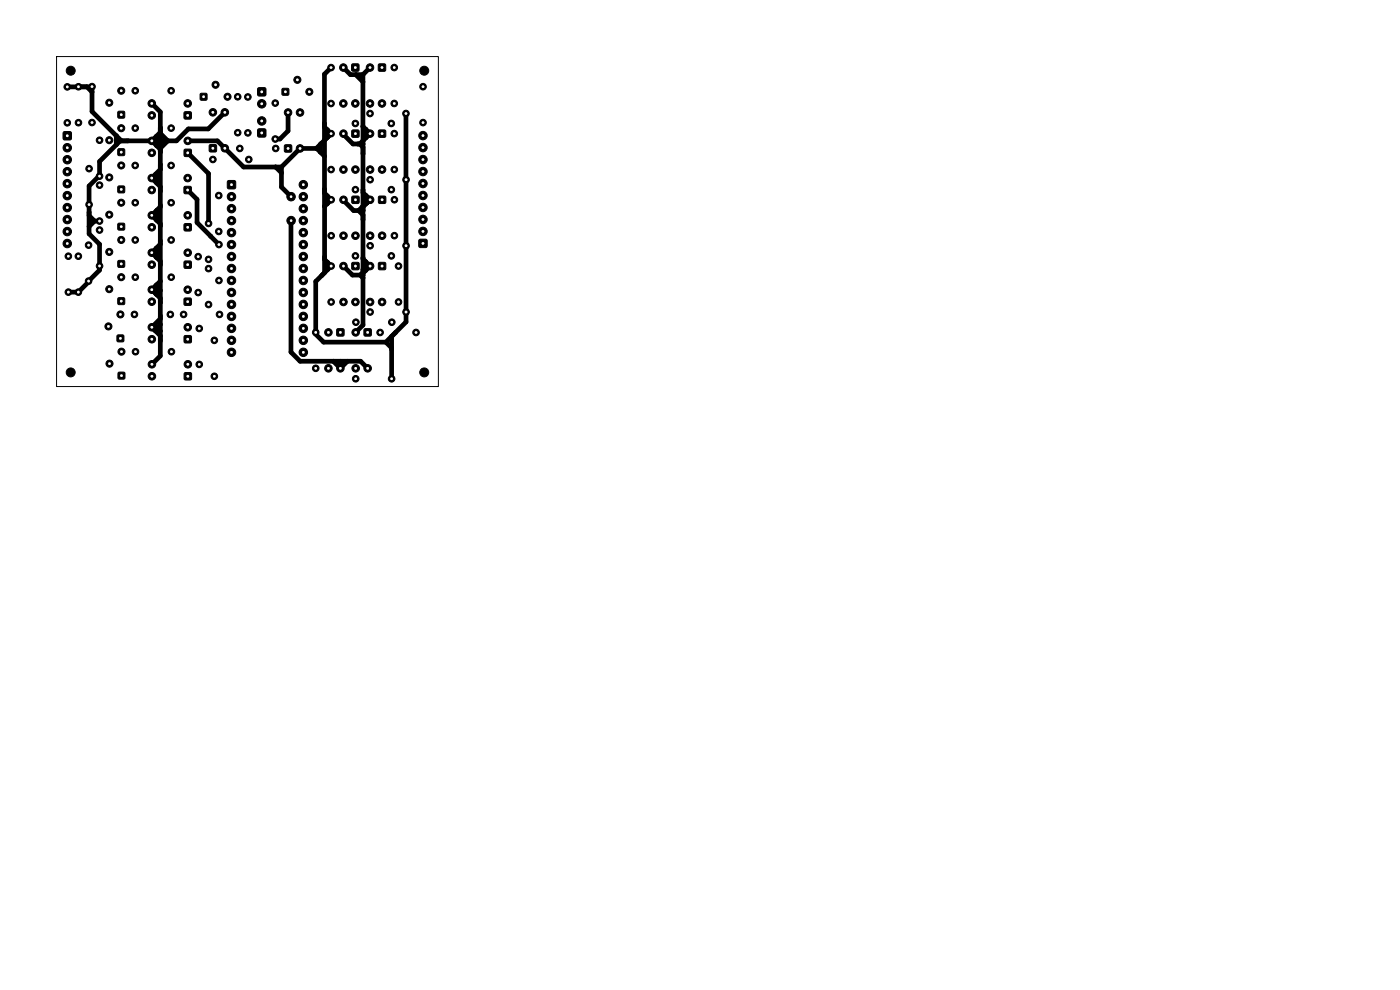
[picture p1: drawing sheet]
<svg xmlns="http://www.w3.org/2000/svg" width="297mm" height="210mm" viewBox="0 0 297 210" stroke-linecap="round" stroke-linejoin="round" font-family="sans-serif">
<g fill="#000" stroke="#000" stroke-width=".21">
<path d="M54.8 18.6h1.3l.3 .1v1.3l-.1 .3-1.3 .1-.3-.2-.1-1.3zM59.8 18.9l.3-.2 1.1 .1 .1 .2-.1 1.1-.2 .1h-1.1l-.1-.3zM74.6 13.7l.3-.2 1.1 .1 .2 .3-.1 1.1-.2 .1h-1.2l-.1-.3zM80.3 13.7l.3-.2 1.1 .1 .1 .3v1.1l-.3 .1h-1.1l-.2-.3zM13.5 28l1.3-.1 .3 .2 .1 1.2-.2 .3-1.3 .1-.3-.2v-1.2zM25.1 31.6l1.1-.1 .2 .2 .1 1-.2 .3h-1l-.3-.1v-1.1zM25.1 23.6h1.1l.2 .1 .1 1.1-.2 .2-1 .1-.3-.2v-1zM39.1 23.8l.2-.1h1.2l.1 .3v1.1l-.3 .2-1.1-.1-.2-.2zM39.1 31.8l.2-.2 1.2 .1 .1 .2v1.2l-.3 .1h-1.1l-.2-.3zM42.6 19.8h1l.3 .1v1.1l-.1 .2-1.1 .1-.2-.2-.1-1zM44.4 30.8l.3-.1h1.1l.2 .3-.1 1.1-.3 .2-1.1-.1-.1-.3zM48.4 38.3h1.2l.3 .1 .1 1.3-.1 .3-1.3 .1-.3-.2-.1-1.3z"/>
<path d="M54.8 27.4l1.3-.1 .3 .2v1.2l-.1 .3-1.3 .1-.3-.2-.1-1.2zM60.4 30.8l.2-.1h1.2l.1 .3v1.2l-.3 .1-1.2-.1-.1-.2zM74.7 27.7l.2-.1h1.2l.1 .3-.1 1.1-.2 .2-1.2-.1-.1-.3zM80.3 27.7l.3-.1h1.1l.2 .3-.1 1.1-.3 .2-1.1-.1-.2-.3zM25 47.5l.3-.2 1 .1 .2 .2-.1 1.1-.2 .1h-1.1l-.1-.3zM25 55.4l.3-.2 1 .1 .2 .2-.1 1.1-.2 .1h-1.1l-.1-.3zM25.1 39.5l1.1-.1 .2 .2 .1 1-.2 .3h-1l-.3-.1v-1.1zM39.1 39.6l1.2-.1 .3 .2v1.1l-.1 .3h-1.2l-.2-.1-.1-1.2zM39.2 55.4l1.1-.1 .3 .2v1.1l-.1 .3h-1.2l-.2-.1-.1-1.1zM39.2 47.5l1.1-.1 .3 .2v1.1l-.1 .3h-1.2l-.2-.1-.1-1.2zM74.7 55.8l.2-.2 1.2 .1 .1 .3-.1 1.1-.2 .1h-1.2l-.1-.3zM74.7 41.6h1.2l.3 .1v1.2l-.1 .2-1.2 .1-.2-.2-.1-1.1z"/>
<path d="M80.3 55.8l.3-.2 1.1 .1 .2 .3-.1 1.1-.3 .1h-1.1l-.1-.3zM80.4 41.6h1.1l.3 .1 .1 1.2-.2 .2-1.1 .1-.3-.2v-1.1zM88.9 50.9l.3-.2 1.3 .1 .1 .3v1.3l-.3 .1h-1.3l-.2-.3zM24.8 71.2l.3-.2 1.1 .1 .1 .2-.1 1.1-.2 .1h-1.1l-.1-.3zM25 63.3l.3-.2 1 .1 .2 .2-.1 1.1-.2 .1h-1.1l-.1-.3zM39.1 63.3l.2-.1 1.2 .1 .1 .2v1.2l-.3 .1-1.1-.1-.2-.2zM39.2 71.2h1.1l.3 .1v1.1l-.1 .3-1.2 .1-.2-.2-.1-1.1zM71.5 69.8l1.2-.1 .3 .1v1.2l-.1 .3h-1.2l-.2-.1-.1-1.2zM77.3 69.8l1.2-.1 .2 .1 .1 1.2-.1 .3h-1.2l-.2-.1-.1-1.2zM25.1 79.1l.2-.2 1.1 .1 .1 .2v1.1l-.3 .1h-1l-.2-.3zM39.2 79.1l1.1-.1 .3 .2v1.1l-.1 .3h-1.1l-.3-.1-.1-1.2z"/>
<circle cx="14.3" cy="18.4" r=".17"/>
<circle cx="14.3" cy="18.4" r=".7"/>
<circle cx="15" cy="15" r=".95"/>
<circle cx="16.6" cy="18.4" r=".7"/>
<circle cx="16.6" cy="18.4" r=".17"/>
<circle cx="19.5" cy="18.4" r=".7"/>
<circle cx="19.5" cy="18.4" r=".17"/>
<circle cx="25.7" cy="19.2" r=".75"/>
<circle cx="25.7" cy="19.2" r=".18"/>
<circle cx="28.7" cy="19.2" r=".7"/>
<circle cx="28.7" cy="19.2" r=".18"/>
<circle cx="36.3" cy="19.2" r=".7"/>
<circle cx="36.3" cy="19.2" r=".18"/>
<circle cx="45.7" cy="18" r=".18"/>
<circle cx="45.7" cy="18" r=".75"/>
<circle cx="55.5" cy="19.5" r=".17"/>
<circle cx="60.5" cy="19.5" r=".17"/>
<circle cx="63.1" cy="16.9" r=".75"/>
<circle cx="63.1" cy="16.9" r=".17"/>
<circle cx="65.6" cy="19.5" r=".75"/>
<circle cx="65.6" cy="19.5" r=".17"/>
<circle cx="70.2" cy="14.3" r=".7"/>
<circle cx="70.2" cy="14.3" r=".17"/>
<circle cx="72.8" cy="14.3" r=".8"/>
<circle cx="72.8" cy="14.3" r=".17"/>
<circle cx="75.4" cy="14.3" r=".17"/>
<circle cx="78.5" cy="14.3" r=".18"/>
<circle cx="78.5" cy="14.3" r=".8"/>
<circle cx="81" cy="14.3" r=".18"/>
<circle cx="83.6" cy="14.3" r=".7"/>
<circle cx="83.6" cy="14.3" r=".18"/>
<circle cx="89.7" cy="18.4" r=".7"/>
<circle cx="89.7" cy="18.4" r=".17"/>
<circle cx="90" cy="15" r=".95"/>
<circle cx="14.3" cy="33.9" r=".9"/>
<circle cx="14.3" cy="31.3" r=".9"/>
<circle cx="14.3" cy="39" r=".9"/>
<circle cx="14.3" cy="36.4" r=".9"/>
<circle cx="14.3" cy="26" r=".17"/>
<circle cx="14.3" cy="28.8" r=".17"/>
<circle cx="14.3" cy="39" r=".17"/>
<circle cx="14.3" cy="31.3" r=".17"/>
<circle cx="14.3" cy="36.4" r=".17"/>
<circle cx="14.3" cy="33.9" r=".17"/>
<circle cx="14.3" cy="26" r=".7"/>
<circle cx="16.6" cy="26" r=".7"/>
<circle cx="16.6" cy="26" r=".17"/>
<circle cx="18.9" cy="35.8" r=".7"/>
<circle cx="18.9" cy="35.8" r=".17"/>
<circle cx="19.5" cy="26" r=".7"/>
<circle cx="19.5" cy="26" r=".17"/>
<circle cx="21.1" cy="29.7" r=".17"/>
<circle cx="21.1" cy="37.4" r=".17"/>
<circle cx="21.1" cy="39.3" r=".17"/>
<circle cx="21.1" cy="37.4" r=".7"/>
<circle cx="21.1" cy="29.7" r=".7"/>
<circle cx="21.1" cy="39.3" r=".7"/>
<circle cx="23.2" cy="21.8" r=".75"/>
<circle cx="23.2" cy="29.7" r=".75"/>
<circle cx="23.2" cy="37.6" r=".75"/>
<circle cx="23.2" cy="37.6" r=".17"/>
<circle cx="23.2" cy="29.7" r=".17"/>
<circle cx="23.2" cy="21.8" r=".18"/>
<circle cx="25.7" cy="27.2" r=".75"/>
<circle cx="25.7" cy="35.1" r=".75"/>
<circle cx="25.7" cy="35.1" r=".17"/>
<circle cx="25.7" cy="27.2" r=".17"/>
<circle cx="25.7" cy="32.3" r=".17"/>
<circle cx="25.7" cy="24.3" r=".18"/>
<circle cx="28.7" cy="35.1" r=".7"/>
<circle cx="28.7" cy="35.1" r=".18"/>
<circle cx="28.7" cy="27.2" r=".7"/>
<circle cx="28.7" cy="27.2" r=".17"/>
<circle cx="32.2" cy="37.8" r=".18"/>
<circle cx="32.2" cy="37.8" r=".8"/>
<circle cx="32.2" cy="21.9" r=".8"/>
<circle cx="32.2" cy="24.5" r=".8"/>
<circle cx="32.2" cy="24.5" r=".17"/>
<circle cx="32.2" cy="21.9" r=".17"/>
<circle cx="32.2" cy="29.9" r=".8"/>
<circle cx="32.2" cy="32.4" r=".8"/>
<circle cx="32.2" cy="32.4" r=".17"/>
<circle cx="32.2" cy="29.9" r=".17"/>
<circle cx="36.3" cy="35.1" r=".7"/>
<circle cx="36.3" cy="35.1" r=".18"/>
<circle cx="36.3" cy="27.2" r=".7"/>
<circle cx="36.3" cy="27.2" r=".17"/>
<circle cx="39.8" cy="37.8" r=".18"/>
<circle cx="39.8" cy="37.8" r=".8"/>
<circle cx="39.8" cy="21.9" r=".8"/>
<circle cx="39.8" cy="21.9" r=".17"/>
<circle cx="39.8" cy="24.5" r=".17"/>
<circle cx="39.8" cy="29.9" r=".8"/>
<circle cx="39.8" cy="32.4" r=".17"/>
<circle cx="39.8" cy="29.9" r=".17"/>
<circle cx="43.2" cy="20.5" r=".18"/>
<circle cx="45.2" cy="23.8" r=".17"/>
<circle cx="45.2" cy="31.5" r=".17"/>
<circle cx="45.2" cy="33.8" r=".17"/>
<circle cx="45.2" cy="33.8" r=".7"/>
<circle cx="45.2" cy="23.8" r=".8"/>
<circle cx="47.7" cy="31.5" r=".17"/>
<circle cx="47.7" cy="23.8" r=".17"/>
<circle cx="47.7" cy="31.4" r=".8"/>
<circle cx="47.7" cy="23.8" r=".8"/>
<circle cx="48.3" cy="20.5" r=".18"/>
<circle cx="48.3" cy="20.5" r=".75"/>
<circle cx="49.1" cy="39.2" r=".18"/>
<circle cx="50.4" cy="20.5" r=".7"/>
<circle cx="50.4" cy="28.1" r=".7"/>
<circle cx="50.4" cy="28.2" r=".17"/>
<circle cx="50.4" cy="20.5" r=".17"/>
<circle cx="50.9" cy="31.5" r=".7"/>
<circle cx="50.9" cy="31.5" r=".18"/>
<circle cx="52.6" cy="28.2" r=".7"/>
<circle cx="52.6" cy="20.6" r=".7"/>
<circle cx="52.6" cy="28.2" r=".17"/>
<circle cx="52.6" cy="20.6" r=".17"/>
<circle cx="52.8" cy="33.8" r=".17"/>
<circle cx="52.8" cy="33.8" r=".7"/>
<circle cx="55.5" cy="22" r=".9"/>
<circle cx="55.5" cy="25.7" r=".17"/>
<circle cx="55.5" cy="28.2" r=".17"/>
<circle cx="55.5" cy="22" r=".17"/>
<circle cx="55.5" cy="25.7" r=".9"/>
<circle cx="58.4" cy="29.5" r=".7"/>
<circle cx="58.4" cy="21.9" r=".7"/>
<circle cx="58.4" cy="29.5" r=".18"/>
<circle cx="58.4" cy="21.9" r=".18"/>
<circle cx="58.5" cy="31.5" r=".7"/>
<circle cx="58.5" cy="31.5" r=".18"/>
<circle cx="61.1" cy="23.9" r=".8"/>
<circle cx="61.1" cy="31.5" r=".18"/>
<circle cx="61.1" cy="23.9" r=".18"/>
<circle cx="63.6" cy="31.5" r=".8"/>
<circle cx="63.6" cy="23.9" r=".8"/>
<circle cx="63.7" cy="31.5" r=".18"/>
<circle cx="63.7" cy="23.9" r=".18"/>
<circle cx="64.3" cy="39.2" r=".18"/>
<circle cx="64.3" cy="39.2" r=".9"/>
<circle cx="70.2" cy="22" r=".7"/>
<circle cx="70.2" cy="22" r=".17"/>
<circle cx="70.2" cy="36" r=".18"/>
<circle cx="70.2" cy="28.3" r=".18"/>
<circle cx="70.2" cy="28.3" r=".7"/>
<circle cx="70.2" cy="36" r=".7"/>
<circle cx="72.8" cy="21.9" r=".8"/>
<circle cx="72.8" cy="21.9" r=".17"/>
<circle cx="72.9" cy="28.3" r=".18"/>
<circle cx="72.9" cy="36" r=".18"/>
<circle cx="72.9" cy="36" r=".8"/>
<circle cx="72.9" cy="28.3" r=".8"/>
<circle cx="75.4" cy="21.9" r=".8"/>
<circle cx="75.4" cy="21.9" r=".17"/>
<circle cx="75.4" cy="26.2" r=".7"/>
<circle cx="75.4" cy="26.2" r=".17"/>
<circle cx="75.4" cy="28.3" r=".18"/>
<circle cx="75.4" cy="36" r=".18"/>
<circle cx="75.4" cy="36" r=".8"/>
<circle cx="78.5" cy="21.9" r=".18"/>
<circle cx="78.5" cy="21.9" r=".8"/>
<circle cx="78.5" cy="24.1" r=".17"/>
<circle cx="78.5" cy="24.1" r=".7"/>
<circle cx="78.5" cy="28.3" r=".8"/>
<circle cx="78.5" cy="36" r=".8"/>
<circle cx="78.5" cy="28.3" r=".17"/>
<circle cx="78.5" cy="36" r=".17"/>
<circle cx="78.5" cy="38.1" r=".7"/>
<circle cx="78.5" cy="38.1" r=".17"/>
<circle cx="81" cy="21.9" r=".18"/>
<circle cx="81" cy="21.9" r=".8"/>
<circle cx="81" cy="36" r=".8"/>
<circle cx="81.1" cy="36" r=".17"/>
<circle cx="81.1" cy="28.3" r=".17"/>
<circle cx="83" cy="26.2" r=".7"/>
<circle cx="83" cy="26.2" r=".17"/>
<circle cx="83.6" cy="21.9" r=".7"/>
<circle cx="83.6" cy="21.9" r=".18"/>
<circle cx="83.6" cy="28.3" r=".7"/>
<circle cx="83.6" cy="36" r=".7"/>
<circle cx="83.7" cy="28.3" r=".17"/>
<circle cx="83.7" cy="36" r=".17"/>
<circle cx="86.1" cy="24.1" r=".7"/>
<circle cx="86.1" cy="24.1" r=".17"/>
<circle cx="86.1" cy="38.1" r=".7"/>
<circle cx="86.1" cy="38.1" r=".17"/>
<circle cx="89.7" cy="38.9" r=".9"/>
<circle cx="89.7" cy="31.3" r=".9"/>
<circle cx="89.7" cy="33.8" r=".9"/>
<circle cx="89.7" cy="36.4" r=".9"/>
<circle cx="89.7" cy="28.8" r=".9"/>
<circle cx="89.7" cy="33.9" r=".17"/>
<circle cx="89.7" cy="38.9" r=".17"/>
<circle cx="89.7" cy="36.4" r=".17"/>
<circle cx="89.7" cy="31.3" r=".17"/>
<circle cx="89.7" cy="28.8" r=".17"/>
<circle cx="89.7" cy="26" r=".7"/>
<circle cx="89.7" cy="26" r=".17"/>
<circle cx="14.3" cy="46.6" r=".9"/>
<circle cx="14.3" cy="49.1" r=".9"/>
<circle cx="14.3" cy="51.7" r=".9"/>
<circle cx="14.3" cy="41.5" r=".9"/>
<circle cx="14.3" cy="44" r=".9"/>
<circle cx="14.3" cy="41.5" r=".17"/>
<circle cx="14.3" cy="51.7" r=".17"/>
<circle cx="14.3" cy="46.6" r=".17"/>
<circle cx="14.3" cy="49.1" r=".17"/>
<circle cx="14.3" cy="44" r=".17"/>
<circle cx="14.5" cy="54.3" r=".7"/>
<circle cx="14.5" cy="54.3" r=".18"/>
<circle cx="16.6" cy="54.3" r=".7"/>
<circle cx="16.6" cy="54.3" r=".18"/>
<circle cx="18.8" cy="59.6" r=".17"/>
<circle cx="18.8" cy="52" r=".17"/>
<circle cx="18.8" cy="59.6" r=".7"/>
<circle cx="18.8" cy="52" r=".7"/>
<circle cx="18.9" cy="43.4" r=".7"/>
<circle cx="18.9" cy="43.4" r=".17"/>
<circle cx="21.1" cy="56.4" r=".7"/>
<circle cx="21.1" cy="48.8" r=".7"/>
<circle cx="21.1" cy="46.9" r=".7"/>
<circle cx="21.1" cy="56.4" r=".17"/>
<circle cx="21.1" cy="48.8" r=".17"/>
<circle cx="21.1" cy="46.9" r=".17"/>
<circle cx="23.2" cy="45.5" r=".75"/>
<circle cx="23.2" cy="53.4" r=".75"/>
<circle cx="23.2" cy="53.4" r=".17"/>
<circle cx="23.2" cy="45.5" r=".18"/>
<circle cx="25.7" cy="43" r=".75"/>
<circle cx="25.7" cy="50.9" r=".75"/>
<circle cx="25.7" cy="58.8" r=".75"/>
<circle cx="25.7" cy="40.2" r=".17"/>
<circle cx="25.7" cy="50.9" r=".17"/>
<circle cx="25.7" cy="56" r=".17"/>
<circle cx="25.7" cy="58.8" r=".17"/>
<circle cx="25.7" cy="43" r=".18"/>
<circle cx="25.7" cy="48.1" r=".18"/>
<circle cx="28.7" cy="43" r=".7"/>
<circle cx="28.7" cy="50.9" r=".7"/>
<circle cx="28.7" cy="50.9" r=".17"/>
<circle cx="28.7" cy="43" r=".18"/>
<circle cx="28.7" cy="58.8" r=".17"/>
<circle cx="28.7" cy="58.8" r=".7"/>
<circle cx="32.2" cy="40.3" r=".18"/>
<circle cx="32.2" cy="40.3" r=".8"/>
<circle cx="32.2" cy="53.6" r=".8"/>
<circle cx="32.2" cy="56.1" r=".8"/>
<circle cx="32.2" cy="45.7" r=".8"/>
<circle cx="32.2" cy="48.2" r=".8"/>
<circle cx="32.2" cy="56.1" r=".17"/>
<circle cx="32.2" cy="53.6" r=".17"/>
<circle cx="32.2" cy="45.7" r=".17"/>
<circle cx="32.2" cy="48.2" r=".17"/>
<circle cx="36.3" cy="43" r=".7"/>
<circle cx="36.3" cy="50.9" r=".7"/>
<circle cx="36.3" cy="50.9" r=".17"/>
<circle cx="36.3" cy="43" r=".18"/>
<circle cx="36.3" cy="58.8" r=".17"/>
<circle cx="36.3" cy="58.8" r=".7"/>
<circle cx="39.8" cy="40.3" r=".18"/>
<circle cx="39.8" cy="53.6" r=".8"/>
<circle cx="39.8" cy="45.7" r=".8"/>
<circle cx="39.8" cy="56.1" r=".17"/>
<circle cx="39.8" cy="48.2" r=".17"/>
<circle cx="39.8" cy="45.7" r=".17"/>
<circle cx="39.8" cy="53.6" r=".17"/>
<circle cx="42" cy="54.4" r=".7"/>
<circle cx="42" cy="54.4" r=".17"/>
<circle cx="44.2" cy="57" r=".7"/>
<circle cx="44.2" cy="55" r=".7"/>
<circle cx="44.2" cy="47.4" r=".7"/>
<circle cx="44.2" cy="47.4" r=".17"/>
<circle cx="44.2" cy="55" r=".17"/>
<circle cx="44.2" cy="57" r=".17"/>
<circle cx="46.4" cy="41.5" r=".7"/>
<circle cx="46.4" cy="49.1" r=".7"/>
<circle cx="46.4" cy="49.1" r=".17"/>
<circle cx="46.4" cy="41.5" r=".17"/>
<circle cx="46.4" cy="51.9" r=".17"/>
<circle cx="46.4" cy="59.5" r=".17"/>
<circle cx="46.4" cy="59.5" r=".7"/>
<circle cx="46.4" cy="51.9" r=".7"/>
<circle cx="49.1" cy="49.3" r=".18"/>
<circle cx="49.1" cy="44.3" r=".18"/>
<circle cx="49.1" cy="51.9" r=".18"/>
<circle cx="49.1" cy="59.5" r=".18"/>
<circle cx="49.1" cy="54.4" r=".18"/>
<circle cx="49.1" cy="57" r=".18"/>
<circle cx="49.1" cy="46.8" r=".18"/>
<circle cx="49.1" cy="41.7" r=".18"/>
<circle cx="49.1" cy="57" r=".9"/>
<circle cx="49.1" cy="54.4" r=".9"/>
<circle cx="49.1" cy="49.3" r=".9"/>
<circle cx="49.1" cy="44.3" r=".9"/>
<circle cx="49.1" cy="51.9" r=".9"/>
<circle cx="49.1" cy="59.5" r=".9"/>
<circle cx="49.1" cy="46.8" r=".9"/>
<circle cx="49.1" cy="41.7" r=".9"/>
<circle cx="61.7" cy="41.7" r=".9"/>
<circle cx="61.8" cy="46.8" r=".9"/>
<circle cx="64.3" cy="57" r=".18"/>
<circle cx="64.3" cy="46.8" r=".18"/>
<circle cx="64.3" cy="44.3" r=".18"/>
<circle cx="64.3" cy="59.5" r=".18"/>
<circle cx="64.3" cy="49.3" r=".18"/>
<circle cx="64.3" cy="54.4" r=".18"/>
<circle cx="64.3" cy="51.9" r=".18"/>
<circle cx="64.3" cy="41.7" r=".18"/>
<circle cx="64.3" cy="57" r=".9"/>
<circle cx="64.3" cy="51.9" r=".9"/>
<circle cx="64.3" cy="46.8" r=".9"/>
<circle cx="64.3" cy="59.5" r=".9"/>
<circle cx="64.3" cy="49.3" r=".9"/>
<circle cx="64.3" cy="44.3" r=".9"/>
<circle cx="64.3" cy="54.4" r=".9"/>
<circle cx="64.3" cy="41.7" r=".9"/>
<circle cx="70.2" cy="56.4" r=".7"/>
<circle cx="70.3" cy="56.4" r=".17"/>
<circle cx="70.3" cy="50" r=".7"/>
<circle cx="70.3" cy="42.4" r=".7"/>
<circle cx="70.3" cy="42.4" r=".18"/>
<circle cx="70.3" cy="50" r=".18"/>
<circle cx="72.9" cy="56.4" r=".8"/>
<circle cx="72.9" cy="56.4" r=".17"/>
<circle cx="72.9" cy="42.4" r=".8"/>
<circle cx="72.9" cy="50" r=".8"/>
<circle cx="72.9" cy="42.4" r=".18"/>
<circle cx="72.9" cy="50" r=".18"/>
<circle cx="75.4" cy="54.3" r=".7"/>
<circle cx="75.4" cy="40.2" r=".7"/>
<circle cx="75.4" cy="40.2" r=".18"/>
<circle cx="75.4" cy="54.3" r=".18"/>
<circle cx="75.4" cy="56.4" r=".17"/>
<circle cx="75.4" cy="50" r=".8"/>
<circle cx="75.4" cy="42.4" r=".18"/>
<circle cx="75.4" cy="50" r=".18"/>
<circle cx="78.5" cy="56.4" r=".17"/>
<circle cx="78.5" cy="56.4" r=".8"/>
<circle cx="78.5" cy="42.4" r=".8"/>
<circle cx="78.5" cy="50" r=".8"/>
<circle cx="78.5" cy="52.1" r=".7"/>
<circle cx="78.5" cy="52.1" r=".17"/>
<circle cx="78.5" cy="50" r=".18"/>
<circle cx="78.5" cy="42.4" r=".18"/>
<circle cx="81.1" cy="56.4" r=".17"/>
<circle cx="81.1" cy="50" r=".8"/>
<circle cx="81.1" cy="50" r=".18"/>
<circle cx="81.1" cy="42.4" r=".18"/>
<circle cx="83" cy="54.3" r=".7"/>
<circle cx="83" cy="40.2" r=".7"/>
<circle cx="83" cy="40.2" r=".18"/>
<circle cx="83" cy="54.3" r=".18"/>
<circle cx="83.7" cy="42.4" r=".18"/>
<circle cx="83.7" cy="50" r=".18"/>
<circle cx="83.7" cy="50" r=".7"/>
<circle cx="83.7" cy="42.4" r=".7"/>
<circle cx="84.5" cy="56.4" r=".7"/>
<circle cx="84.5" cy="56.4" r=".17"/>
<circle cx="86.1" cy="52.1" r=".7"/>
<circle cx="86.1" cy="52.1" r=".17"/>
<circle cx="89.7" cy="41.5" r=".9"/>
<circle cx="89.7" cy="46.5" r=".9"/>
<circle cx="89.7" cy="49.1" r=".9"/>
<circle cx="89.7" cy="44" r=".9"/>
<circle cx="89.7" cy="46.6" r=".17"/>
<circle cx="89.7" cy="51.6" r=".17"/>
<circle cx="89.7" cy="49.1" r=".17"/>
<circle cx="89.7" cy="44" r=".17"/>
<circle cx="89.7" cy="41.5" r=".17"/>
<circle cx="14.5" cy="62" r=".7"/>
<circle cx="14.5" cy="62" r=".18"/>
<circle cx="15" cy="79" r=".95"/>
<circle cx="16.6" cy="62" r=".7"/>
<circle cx="16.6" cy="62" r=".18"/>
<circle cx="23" cy="69.2" r=".75"/>
<circle cx="23" cy="69.2" r=".18"/>
<circle cx="23.2" cy="61.3" r=".75"/>
<circle cx="23.2" cy="61.3" r=".17"/>
<circle cx="23.2" cy="77.1" r=".75"/>
<circle cx="23.2" cy="77.1" r=".17"/>
<circle cx="25.5" cy="66.7" r=".75"/>
<circle cx="25.5" cy="71.8" r=".18"/>
<circle cx="25.5" cy="66.7" r=".18"/>
<circle cx="25.7" cy="63.9" r=".17"/>
<circle cx="25.8" cy="74.6" r=".75"/>
<circle cx="25.8" cy="79.7" r=".17"/>
<circle cx="25.8" cy="74.6" r=".17"/>
<circle cx="28.5" cy="66.7" r=".18"/>
<circle cx="28.5" cy="66.7" r=".7"/>
<circle cx="28.7" cy="74.6" r=".17"/>
<circle cx="28.7" cy="74.6" r=".7"/>
<circle cx="32.2" cy="61.5" r=".8"/>
<circle cx="32.2" cy="64" r=".8"/>
<circle cx="32.2" cy="61.5" r=".17"/>
<circle cx="32.2" cy="64" r=".17"/>
<circle cx="32.2" cy="72" r=".8"/>
<circle cx="32.2" cy="69.4" r=".8"/>
<circle cx="32.2" cy="72" r=".17"/>
<circle cx="32.2" cy="69.4" r=".17"/>
<circle cx="32.2" cy="77.3" r=".8"/>
<circle cx="32.2" cy="79.8" r=".8"/>
<circle cx="32.2" cy="77.3" r=".17"/>
<circle cx="32.2" cy="79.8" r=".17"/>
<circle cx="36.1" cy="66.7" r=".18"/>
<circle cx="36.1" cy="66.7" r=".7"/>
<circle cx="36.4" cy="74.6" r=".17"/>
<circle cx="36.4" cy="74.6" r=".7"/>
<circle cx="38.9" cy="66.7" r=".18"/>
<circle cx="38.9" cy="66.7" r=".7"/>
<circle cx="39.8" cy="61.5" r=".8"/>
<circle cx="39.8" cy="64" r=".17"/>
<circle cx="39.8" cy="61.5" r=".17"/>
<circle cx="39.8" cy="69.4" r=".8"/>
<circle cx="39.8" cy="72" r=".17"/>
<circle cx="39.8" cy="69.4" r=".17"/>
<circle cx="39.8" cy="77.3" r=".8"/>
<circle cx="39.9" cy="77.3" r=".17"/>
<circle cx="39.9" cy="79.8" r=".17"/>
<circle cx="42" cy="62.1" r=".7"/>
<circle cx="42" cy="62.1" r=".17"/>
<circle cx="42.3" cy="77.3" r=".7"/>
<circle cx="42.3" cy="69.7" r=".7"/>
<circle cx="42.3" cy="69.7" r=".17"/>
<circle cx="42.3" cy="77.3" r=".17"/>
<circle cx="44.2" cy="64.6" r=".7"/>
<circle cx="44.2" cy="64.6" r=".17"/>
<circle cx="45.5" cy="79.8" r=".7"/>
<circle cx="45.5" cy="72.2" r=".7"/>
<circle cx="45.5" cy="79.8" r=".17"/>
<circle cx="45.5" cy="72.2" r=".17"/>
<circle cx="46.6" cy="66.7" r=".18"/>
<circle cx="46.6" cy="66.7" r=".7"/>
<circle cx="49.1" cy="67.1" r=".18"/>
<circle cx="49.1" cy="69.7" r=".18"/>
<circle cx="49.1" cy="62" r=".18"/>
<circle cx="49.1" cy="74.7" r=".18"/>
<circle cx="49.1" cy="64.6" r=".18"/>
<circle cx="49.1" cy="72.2" r=".18"/>
<circle cx="49.1" cy="62" r=".9"/>
<circle cx="49.1" cy="67.1" r=".9"/>
<circle cx="49.1" cy="64.6" r=".9"/>
<circle cx="49.1" cy="74.7" r=".9"/>
<circle cx="49.1" cy="69.7" r=".9"/>
<circle cx="49.1" cy="72.2" r=".9"/>
<circle cx="64.3" cy="67.1" r=".18"/>
<circle cx="64.3" cy="72.2" r=".18"/>
<circle cx="64.3" cy="69.7" r=".18"/>
<circle cx="64.3" cy="64.6" r=".18"/>
<circle cx="64.3" cy="62" r=".18"/>
<circle cx="64.3" cy="74.7" r=".18"/>
<circle cx="64.3" cy="69.7" r=".9"/>
<circle cx="64.3" cy="62" r=".9"/>
<circle cx="64.3" cy="67.1" r=".9"/>
<circle cx="64.3" cy="72.2" r=".9"/>
<circle cx="64.3" cy="64.6" r=".9"/>
<circle cx="64.3" cy="74.7" r=".9"/>
<circle cx="67" cy="78.1" r=".7"/>
<circle cx="67" cy="70.5" r=".7"/>
<circle cx="67" cy="70.5" r=".18"/>
<circle cx="67" cy="78.1" r=".18"/>
<circle cx="69.7" cy="70.5" r=".18"/>
<circle cx="69.7" cy="78.1" r=".18"/>
<circle cx="69.7" cy="70.5" r=".8"/>
<circle cx="69.7" cy="78.1" r=".8"/>
<circle cx="70.2" cy="64.1" r=".7"/>
<circle cx="70.3" cy="64.1" r=".17"/>
<circle cx="72.2" cy="78.1" r=".18"/>
<circle cx="72.2" cy="70.5" r=".18"/>
<circle cx="72.2" cy="78.1" r=".8"/>
<circle cx="72.9" cy="64.1" r=".8"/>
<circle cx="72.9" cy="64.1" r=".17"/>
<circle cx="75.4" cy="64.1" r=".8"/>
<circle cx="75.4" cy="64.1" r=".17"/>
<circle cx="75.5" cy="78.1" r=".8"/>
<circle cx="75.5" cy="70.5" r=".8"/>
<circle cx="75.5" cy="70.5" r=".18"/>
<circle cx="75.5" cy="78.1" r=".18"/>
<circle cx="75.5" cy="68.3" r=".7"/>
<circle cx="75.5" cy="68.4" r=".17"/>
<circle cx="78" cy="78.1" r=".8"/>
<circle cx="78" cy="70.5" r=".18"/>
<circle cx="78" cy="78.1" r=".18"/>
<circle cx="78.5" cy="64.1" r=".17"/>
<circle cx="78.5" cy="64.1" r=".8"/>
<circle cx="78.5" cy="66.2" r=".7"/>
<circle cx="78.5" cy="66.2" r=".17"/>
<circle cx="80.6" cy="70.5" r=".7"/>
<circle cx="80.6" cy="70.5" r=".17"/>
<circle cx="81.1" cy="64.1" r=".17"/>
<circle cx="81.1" cy="64.1" r=".8"/>
<circle cx="83.1" cy="68.3" r=".7"/>
<circle cx="83.1" cy="68.4" r=".17"/>
<circle cx="84.5" cy="64.1" r=".7"/>
<circle cx="84.5" cy="64.1" r=".17"/>
<circle cx="86.1" cy="66.2" r=".7"/>
<circle cx="86.1" cy="66.2" r=".17"/>
<circle cx="88.3" cy="70.5" r=".7"/>
<circle cx="88.3" cy="70.5" r=".17"/>
<circle cx="90" cy="79" r=".95"/>
<circle cx="75.5" cy="80.3" r=".7"/>
<circle cx="75.5" cy="80.4" r=".17"/>
<circle cx="83.1" cy="80.3" r=".7"/>
<circle cx="83.1" cy="80.4" r=".17"/>
</g>
<g fill="none" stroke="#000" stroke-width="1">
<path d="M14.3 18.4h5.2v5.3l6.2 6.2M18.4 18.4l1.1 1.1M70.2 14.3l-1.4 1.4 .1 42.1M72.8 14.3l1.5 1.5h2.7M75.5 15.8l1.5 1.6M77 15.8v53.2l-1.5 1.5M78.5 14.3l-1.5 1.5M24.7 28.8v1.9M24.7 29.1l.8 .8M25.5 29.9l-4.4 4.4v3.1l-2.2 2.1v10.1l2.2 2.2v5.5l-4.5 4.7h-2.1M32.2 21.9l1.8 1.9v51.7l-1.8 1.8M33 36.9l.3 .2v1.7"/>
<path d="M33.1 29l.1 1.9M34 28.1l-1.8 1.8 1.8 1.8M34 36l-1.8 1.8 1.8 1.8M34 28.3l1.6 1.6-1.6 1.6M39.8 29.9h6.3l5.6 5.5h8M39.8 32.4l4.4 4.4v10.6M47.7 23.8l-3.5 3.6h-4.2l-2.6 2.5h-11.9M58.5 35.4l1.2 1.3M59.7 35.4v4.3l2 2M61.1 23.9v3.9l-1.7 1.7h-1M68 30.6v1.7M68.8 26.9l1.4 1.5-3.1 3.1"/>
<path d="M68.8 29.7v.1M68.8 33.1l-1.6-1.6h-3.6l-3.9 3.9M69.5 27.6v1.5M72.9 28.4v.1l2 2h2.1M77 26.8l1.5 1.6-2.2 2.1 .7 .7M77.7 27.5v1.7M86.1 24.1v44.2l-4.2 4.3M86.1 38.1h.1M18.9 45.7l1.2 1.2M20.1 46.9l-1.2 1.2M20.1 46.9h1M33.2 52.6v2"/>
<path d="M33.2 44.6v2.1M34 51.8l-1.8 1.8 1.8 1.8M34 59.6l-1.8 1.9M34 43.9l-1.8 1.8 1.8 1.8M39.8 40.3l2 2v4.9l4.7 4.7M44.7 50.1h.1M61.8 46.8l-.1 27.9 2 1.9h12.8l1.5 1.5M68.8 41l1.5 1.4-1.4 1.4M68.8 43.8h.1M68.9 55.1l1.3 1.3-3.2 3.3v11.2l1.7 1.7h13.2M69.4 41.5v1.7M69.6 55.8v1.3"/>
<path d="M72.9 56.4l1.9 2h1.6M72.9 42.4l2.1 2.3h2M76.4 58.4l.6 .6M77 40.9l1.5 1.5-2.4 2.3 .9 .9M77 54.9l1.5 1.5-1.5 1.5M77 57.8l-.6 .6M77.6 55.5v1.8M77.9 41.8v1.2M32.2 61.5l1.8 1.8M32.2 61.5h1.7l.1 .1M32.2 69.4l1.8 1.8M33 70.2h1"/>
<path d="M33 60.6v1.7M34 68.9l-.6 .5h-1.2M34 67.6l-1.8 1.8M70.7 76.6l1.5 1.5M72.3 76.6l-.1 1.5M73.7 76.6l-1.5 1.5M81.9 72.6l1.2 1.2M83.1 71.4v9"/>
</g>
<g fill="#fff" stroke="#fff" stroke-width=".21">
<circle cx="61.8" cy="46.8" r=".17"/>
<circle cx="61.7" cy="41.7" r=".17"/>
<circle cx="70.2" cy="28.3" r=".18"/>
<circle cx="70.2" cy="36" r=".18"/>
<circle cx="28.7" cy="43" r=".18"/>
<circle cx="36.3" cy="43" r=".18"/>
<circle cx="75.4" cy="42.4" r=".18"/>
<circle cx="72.9" cy="42.4" r=".18"/>
<circle cx="72.9" cy="50" r=".18"/>
<circle cx="75.4" cy="50" r=".18"/>
<circle cx="67" cy="70.5" r=".18"/>
<circle cx="67" cy="78.1" r=".18"/>
<circle cx="21.1" cy="37.4" r=".17"/>
<circle cx="21.1" cy="29.7" r=".17"/>
<circle cx="45.5" cy="79.8" r=".17"/>
<circle cx="45.5" cy="72.2" r=".17"/>
<circle cx="45.2" cy="31.5" r=".17"/>
<circle cx="47.7" cy="31.5" r=".17"/>
<circle cx="47.7" cy="23.8" r=".17"/>
<circle cx="45.2" cy="23.8" r=".17"/>
<circle cx="16.6" cy="18.4" r=".17"/>
<circle cx="16.6" cy="26" r=".17"/>
<circle cx="39.8" cy="24.5" r=".17"/>
<circle cx="39.8" cy="21.9" r=".17"/>
<circle cx="32.2" cy="21.9" r=".17"/>
<circle cx="32.2" cy="24.5" r=".17"/>
<circle cx="21.1" cy="56.4" r=".17"/>
<circle cx="21.1" cy="48.8" r=".17"/>
<circle cx="14.5" cy="62" r=".18"/>
<circle cx="14.5" cy="54.3" r=".18"/>
<circle cx="39.8" cy="56.1" r=".17"/>
<circle cx="39.8" cy="53.6" r=".17"/>
<circle cx="32.2" cy="53.6" r=".17"/>
<circle cx="32.2" cy="56.1" r=".17"/>
<circle cx="81.1" cy="42.4" r=".18"/>
<circle cx="78.5" cy="42.4" r=".18"/>
<circle cx="78.5" cy="50" r=".18"/>
<circle cx="81.1" cy="50" r=".18"/>
<circle cx="46.4" cy="51.9" r=".17"/>
<circle cx="46.4" cy="59.5" r=".17"/>
<circle cx="39.8" cy="72" r=".17"/>
<circle cx="39.8" cy="69.4" r=".17"/>
<circle cx="32.2" cy="69.4" r=".17"/>
<circle cx="32.2" cy="72" r=".17"/>
<circle cx="86.1" cy="24.1" r=".17"/>
<circle cx="78.5" cy="24.1" r=".17"/>
<circle cx="60.5" cy="19.5" r=".17"/>
<circle cx="63.1" cy="16.9" r=".17"/>
<circle cx="65.6" cy="19.5" r=".17"/>
<circle cx="19.5" cy="18.4" r=".17"/>
<circle cx="19.5" cy="26" r=".17"/>
<circle cx="28.7" cy="27.2" r=".17"/>
<circle cx="36.3" cy="27.2" r=".17"/>
<circle cx="28.7" cy="74.6" r=".17"/>
<circle cx="36.4" cy="74.6" r=".17"/>
<circle cx="81.1" cy="56.4" r=".17"/>
<circle cx="78.5" cy="56.4" r=".17"/>
<circle cx="78.5" cy="64.1" r=".17"/>
<circle cx="81.1" cy="64.1" r=".17"/>
<circle cx="75.5" cy="68.4" r=".17"/>
<circle cx="83.1" cy="68.4" r=".17"/>
<circle cx="28.7" cy="19.2" r=".18"/>
<circle cx="36.3" cy="19.2" r=".18"/>
<circle cx="89.7" cy="51.6" r=".17"/>
<circle cx="89.7" cy="49.1" r=".17"/>
<circle cx="89.7" cy="46.6" r=".17"/>
<circle cx="89.7" cy="44" r=".17"/>
<circle cx="89.7" cy="41.5" r=".17"/>
<circle cx="89.7" cy="38.9" r=".17"/>
<circle cx="89.7" cy="36.4" r=".17"/>
<circle cx="89.7" cy="33.9" r=".17"/>
<circle cx="89.7" cy="31.3" r=".17"/>
<circle cx="89.7" cy="28.8" r=".17"/>
<circle cx="78" cy="70.5" r=".18"/>
<circle cx="75.5" cy="70.5" r=".18"/>
<circle cx="75.5" cy="78.1" r=".18"/>
<circle cx="78" cy="78.1" r=".18"/>
<circle cx="55.5" cy="28.2" r=".17"/>
<circle cx="55.5" cy="25.7" r=".17"/>
<circle cx="25.7" cy="48.1" r=".18"/>
<circle cx="23.2" cy="45.5" r=".18"/>
<circle cx="25.7" cy="43" r=".18"/>
<circle cx="50.4" cy="20.5" r=".17"/>
<circle cx="50.4" cy="28.2" r=".17"/>
<circle cx="46.4" cy="41.5" r=".17"/>
<circle cx="46.4" cy="49.1" r=".17"/>
<circle cx="25.7" cy="56" r=".17"/>
<circle cx="23.2" cy="53.4" r=".17"/>
<circle cx="25.7" cy="50.9" r=".17"/>
<circle cx="39.8" cy="32.4" r=".17"/>
<circle cx="39.8" cy="29.9" r=".17"/>
<circle cx="32.2" cy="29.9" r=".17"/>
<circle cx="32.2" cy="32.4" r=".17"/>
<circle cx="58.4" cy="21.9" r=".18"/>
<circle cx="58.4" cy="29.5" r=".18"/>
<circle cx="25.5" cy="71.8" r=".18"/>
<circle cx="23" cy="69.2" r=".18"/>
<circle cx="25.5" cy="66.7" r=".18"/>
<circle cx="83.7" cy="28.3" r=".17"/>
<circle cx="83.7" cy="36" r=".17"/>
<circle cx="81.1" cy="28.3" r=".17"/>
<circle cx="78.5" cy="28.3" r=".17"/>
<circle cx="78.5" cy="36" r=".17"/>
<circle cx="81.1" cy="36" r=".17"/>
<circle cx="28.7" cy="58.8" r=".17"/>
<circle cx="36.3" cy="58.8" r=".17"/>
<circle cx="83.1" cy="80.4" r=".17"/>
<circle cx="75.5" cy="80.4" r=".17"/>
<circle cx="42.3" cy="77.3" r=".17"/>
<circle cx="42.3" cy="69.7" r=".17"/>
<circle cx="39.9" cy="79.8" r=".17"/>
<circle cx="39.9" cy="77.3" r=".17"/>
<circle cx="32.2" cy="77.3" r=".17"/>
<circle cx="32.2" cy="79.8" r=".17"/>
<circle cx="83.7" cy="42.4" r=".18"/>
<circle cx="83.7" cy="50" r=".18"/>
<circle cx="55.5" cy="19.5" r=".17"/>
<circle cx="55.5" cy="22" r=".17"/>
<circle cx="16.6" cy="62" r=".18"/>
<circle cx="16.6" cy="54.3" r=".18"/>
<circle cx="84.5" cy="56.4" r=".17"/>
<circle cx="84.5" cy="64.1" r=".17"/>
<circle cx="81" cy="14.3" r=".18"/>
<circle cx="78.5" cy="14.3" r=".18"/>
<circle cx="78.5" cy="21.9" r=".18"/>
<circle cx="81" cy="21.9" r=".18"/>
<circle cx="49.1" cy="39.2" r=".18"/>
<circle cx="49.1" cy="41.7" r=".18"/>
<circle cx="49.1" cy="44.3" r=".18"/>
<circle cx="49.1" cy="46.8" r=".18"/>
<circle cx="49.1" cy="49.3" r=".18"/>
<circle cx="49.1" cy="51.9" r=".18"/>
<circle cx="49.1" cy="54.4" r=".18"/>
<circle cx="49.1" cy="57" r=".18"/>
<circle cx="49.1" cy="59.5" r=".18"/>
<circle cx="49.1" cy="62" r=".18"/>
<circle cx="49.1" cy="64.6" r=".18"/>
<circle cx="49.1" cy="67.1" r=".18"/>
<circle cx="49.1" cy="69.7" r=".18"/>
<circle cx="49.1" cy="72.2" r=".18"/>
<circle cx="49.1" cy="74.7" r=".18"/>
<circle cx="64.3" cy="74.7" r=".18"/>
<circle cx="64.3" cy="72.2" r=".18"/>
<circle cx="64.3" cy="69.7" r=".18"/>
<circle cx="64.3" cy="67.1" r=".18"/>
<circle cx="64.3" cy="64.6" r=".18"/>
<circle cx="64.3" cy="62" r=".18"/>
<circle cx="64.3" cy="59.5" r=".18"/>
<circle cx="64.3" cy="57" r=".18"/>
<circle cx="64.3" cy="54.4" r=".18"/>
<circle cx="64.3" cy="51.9" r=".18"/>
<circle cx="64.3" cy="49.3" r=".18"/>
<circle cx="64.3" cy="46.8" r=".18"/>
<circle cx="64.3" cy="44.3" r=".18"/>
<circle cx="64.3" cy="41.7" r=".18"/>
<circle cx="64.3" cy="39.2" r=".18"/>
<circle cx="72.2" cy="70.5" r=".18"/>
<circle cx="69.7" cy="70.5" r=".18"/>
<circle cx="69.7" cy="78.1" r=".18"/>
<circle cx="72.2" cy="78.1" r=".18"/>
<circle cx="86.1" cy="66.2" r=".17"/>
<circle cx="78.5" cy="66.2" r=".17"/>
<circle cx="43.2" cy="20.5" r=".18"/>
<circle cx="45.7" cy="18" r=".18"/>
<circle cx="48.3" cy="20.5" r=".18"/>
<circle cx="70.3" cy="56.4" r=".17"/>
<circle cx="70.3" cy="64.1" r=".17"/>
<circle cx="52.6" cy="20.6" r=".17"/>
<circle cx="52.6" cy="28.2" r=".17"/>
<circle cx="86.1" cy="38.1" r=".17"/>
<circle cx="78.5" cy="38.1" r=".17"/>
<circle cx="18.9" cy="43.4" r=".17"/>
<circle cx="18.9" cy="35.8" r=".17"/>
<circle cx="39.8" cy="40.3" r=".18"/>
<circle cx="39.8" cy="37.8" r=".18"/>
<circle cx="32.2" cy="37.8" r=".18"/>
<circle cx="32.2" cy="40.3" r=".18"/>
<circle cx="14.3" cy="18.4" r=".17"/>
<circle cx="14.3" cy="26" r=".17"/>
<circle cx="28.7" cy="50.9" r=".17"/>
<circle cx="36.3" cy="50.9" r=".17"/>
<circle cx="28.5" cy="66.7" r=".18"/>
<circle cx="36.1" cy="66.7" r=".18"/>
<circle cx="25.8" cy="79.7" r=".17"/>
<circle cx="23.2" cy="77.1" r=".17"/>
<circle cx="25.8" cy="74.6" r=".17"/>
<circle cx="25.7" cy="32.3" r=".17"/>
<circle cx="23.2" cy="29.7" r=".17"/>
<circle cx="25.7" cy="27.2" r=".17"/>
<circle cx="18.8" cy="59.6" r=".17"/>
<circle cx="18.8" cy="52" r=".17"/>
<circle cx="25.7" cy="40.2" r=".17"/>
<circle cx="23.2" cy="37.6" r=".17"/>
<circle cx="25.7" cy="35.1" r=".17"/>
<circle cx="45.2" cy="33.8" r=".17"/>
<circle cx="52.8" cy="33.8" r=".17"/>
<circle cx="39.8" cy="48.2" r=".17"/>
<circle cx="39.8" cy="45.7" r=".17"/>
<circle cx="32.2" cy="45.7" r=".17"/>
<circle cx="32.2" cy="48.2" r=".17"/>
<circle cx="80.6" cy="70.5" r=".17"/>
<circle cx="88.3" cy="70.5" r=".17"/>
<circle cx="28.7" cy="35.1" r=".18"/>
<circle cx="36.3" cy="35.1" r=".18"/>
<circle cx="75.4" cy="56.4" r=".17"/>
<circle cx="72.9" cy="56.4" r=".17"/>
<circle cx="72.9" cy="64.1" r=".17"/>
<circle cx="75.4" cy="64.1" r=".17"/>
<circle cx="83.6" cy="14.3" r=".18"/>
<circle cx="83.6" cy="21.9" r=".18"/>
<circle cx="86.1" cy="52.1" r=".17"/>
<circle cx="78.5" cy="52.1" r=".17"/>
<circle cx="58.5" cy="31.5" r=".18"/>
<circle cx="50.9" cy="31.5" r=".18"/>
<circle cx="39.8" cy="64" r=".17"/>
<circle cx="39.8" cy="61.5" r=".17"/>
<circle cx="32.2" cy="61.5" r=".17"/>
<circle cx="32.2" cy="64" r=".17"/>
<circle cx="42" cy="54.4" r=".17"/>
<circle cx="42" cy="62.1" r=".17"/>
<circle cx="38.9" cy="66.7" r=".18"/>
<circle cx="46.6" cy="66.7" r=".18"/>
<circle cx="70.2" cy="14.3" r=".17"/>
<circle cx="70.2" cy="22" r=".17"/>
<circle cx="44.2" cy="57" r=".17"/>
<circle cx="44.2" cy="64.6" r=".17"/>
<circle cx="25.7" cy="24.3" r=".18"/>
<circle cx="23.2" cy="21.8" r=".18"/>
<circle cx="25.7" cy="19.2" r=".18"/>
<circle cx="75.4" cy="54.3" r=".18"/>
<circle cx="83" cy="54.3" r=".18"/>
<circle cx="70.3" cy="42.4" r=".18"/>
<circle cx="70.3" cy="50" r=".18"/>
<circle cx="44.2" cy="47.4" r=".17"/>
<circle cx="44.2" cy="55" r=".17"/>
<circle cx="61.1" cy="31.5" r=".18"/>
<circle cx="63.7" cy="31.5" r=".18"/>
<circle cx="63.7" cy="23.9" r=".18"/>
<circle cx="61.1" cy="23.9" r=".18"/>
<circle cx="75.4" cy="26.2" r=".17"/>
<circle cx="83" cy="26.2" r=".17"/>
<circle cx="25.7" cy="63.9" r=".17"/>
<circle cx="23.2" cy="61.3" r=".17"/>
<circle cx="25.7" cy="58.8" r=".17"/>
<circle cx="75.4" cy="28.3" r=".18"/>
<circle cx="72.9" cy="28.3" r=".18"/>
<circle cx="72.9" cy="36" r=".18"/>
<circle cx="75.4" cy="36" r=".18"/>
<circle cx="21.1" cy="46.9" r=".17"/>
<circle cx="21.1" cy="39.3" r=".17"/>
<circle cx="75.4" cy="14.3" r=".17"/>
<circle cx="72.8" cy="14.3" r=".17"/>
<circle cx="72.8" cy="21.9" r=".17"/>
<circle cx="75.4" cy="21.9" r=".17"/>
<circle cx="14.3" cy="28.8" r=".17"/>
<circle cx="14.3" cy="31.3" r=".17"/>
<circle cx="14.3" cy="33.9" r=".17"/>
<circle cx="14.3" cy="36.4" r=".17"/>
<circle cx="14.3" cy="39" r=".17"/>
<circle cx="14.3" cy="41.5" r=".17"/>
<circle cx="14.3" cy="44" r=".17"/>
<circle cx="14.3" cy="46.6" r=".17"/>
<circle cx="14.3" cy="49.1" r=".17"/>
<circle cx="14.3" cy="51.7" r=".17"/>
<circle cx="89.7" cy="18.4" r=".17"/>
<circle cx="89.7" cy="26" r=".17"/>
<circle cx="75.4" cy="40.2" r=".18"/>
<circle cx="83" cy="40.2" r=".18"/>
</g>
<path d="M12 12h81v70h-81z" fill="none" stroke="#000" stroke-width=".21"/>
</svg>
